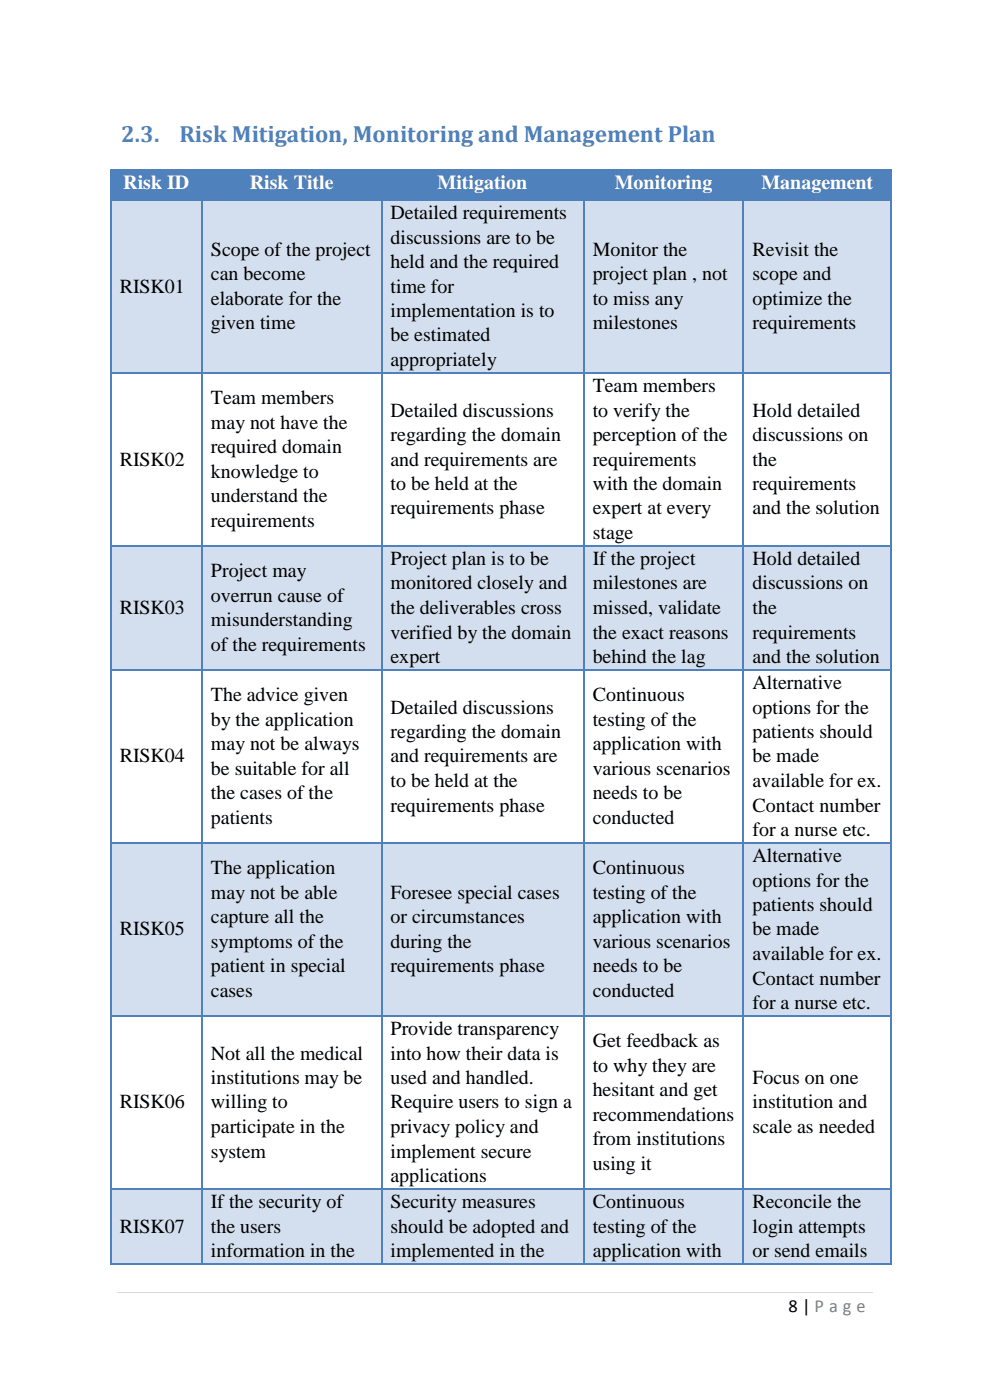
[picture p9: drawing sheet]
<svg xmlns="http://www.w3.org/2000/svg" width="210mm" height="297mm" viewBox="0 0 210 297" stroke-linecap="round" stroke-linejoin="round" font-family="sans-serif">
<defs><g id="words">
<g font-size="5" fill="#4f81bd">
<text x="25.7" y="30.1">2.3.</text>
<text x="38.1" y="30.1">Risk Mitigation, Monitoring and Management Plan</text>
</g>
<g font-size="4.2" fill="#fff">
<text x="26.2" y="40">Risk ID</text>
<text x="53" y="40">Risk Title</text>
<text x="92.8" y="40">Mitigation</text>
<text x="130.4" y="40">Monitoring</text>
<text x="161.5" y="40">Management</text>
</g>
<g font-size="4.2">
<text x="82.8" y="46.5">Detailed requirements</text>
<text x="82.8" y="51.7">discussions are to be</text>
<text x="44.7" y="54.3">Scope of the project</text>
<text x="44.7" y="59.5">can become</text>
<text x="82.8" y="56.9">held and the required</text>
<text x="125.7" y="54.3">Monitor the</text>
<text x="125.7" y="59.5">project plan , not</text>
<text x="159.6" y="54.3">Revisit the</text>
<text x="159.6" y="59.5">scope and</text>
<text x="25.4" y="62.1">RISK01</text>
<text x="44.7" y="64.6">elaborate for the</text>
<text x="82.8" y="62.1">time for</text>
<text x="125.7" y="64.6">to miss any</text>
<text x="159.6" y="64.6">optimize the</text>
<text x="44.7" y="69.8">given time</text>
<text x="82.8" y="67.3">implementation is to</text>
<text x="125.7" y="69.8">milestones</text>
<text x="159.6" y="69.8">requirements</text>
<text x="82.8" y="72.4">be estimated</text>
<text x="82.8" y="77.6">appropriately</text>
<text x="125.7" y="83.2">Team members</text>
<text x="44.7" y="85.8">Team members</text>
<text x="82.8" y="88.4">Detailed discussions</text>
<text x="125.7" y="88.4">to verify the</text>
<text x="159.6" y="88.4">Hold detailed</text>
<text x="44.7" y="91">may not have the</text>
<text x="82.8" y="93.6">regarding the domain</text>
<text x="125.7" y="93.6">perception of the</text>
<text x="159.6" y="93.6">discussions on</text>
<text x="25.4" y="98.8">RISK02</text>
<text x="44.7" y="96.2">required domain</text>
<text x="44.7" y="101.3">knowledge to</text>
<text x="82.8" y="98.8">and requirements are</text>
<text x="125.7" y="98.8">requirements</text>
<text x="159.6" y="98.8">the</text>
<text x="44.7" y="106.6">understand the</text>
<text x="82.8" y="104">to be held at the</text>
<text x="125.7" y="104">with the domain</text>
<text x="159.6" y="104">requirements</text>
<text x="44.7" y="111.8">requirements</text>
<text x="82.8" y="109.1">requirements phase</text>
<text x="125.7" y="109.1">expert at every</text>
<text x="159.6" y="109.1">and the solution</text>
<text x="82.8" y="119.9">Project plan is to be</text>
<text x="125.7" y="114.3">stage</text>
<text x="125.7" y="119.9">If the project</text>
<text x="159.6" y="119.9">Hold detailed</text>
<text x="44.7" y="122.5">Project may</text>
<text x="82.8" y="125.1">monitored closely and</text>
<text x="125.7" y="125.1">milestones are</text>
<text x="159.6" y="125.1">discussions on</text>
<text x="25.4" y="130.3">RISK03</text>
<text x="44.7" y="127.7">overrun cause of</text>
<text x="82.8" y="130.3">the deliverables cross</text>
<text x="125.7" y="130.3">missed, validate</text>
<text x="159.6" y="130.3">the</text>
<text x="44.7" y="132.8">misunderstanding</text>
<text x="82.8" y="135.5">verified by the domain</text>
<text x="125.7" y="135.5">the exact reasons</text>
<text x="159.6" y="135.5">requirements</text>
<text x="44.7" y="138">of the requirements</text>
<text x="82.8" y="140.6">expert</text>
<text x="125.7" y="140.6">behind the lag</text>
<text x="159.6" y="140.6">and the solution</text>
<text x="44.7" y="148.8">The advice given</text>
<text x="125.7" y="148.8">Continuous</text>
<text x="159.6" y="146.2">Alternative</text>
<text x="44.7" y="154">by the application</text>
<text x="82.8" y="151.4">Detailed discussions</text>
<text x="125.7" y="154">testing of the</text>
<text x="159.6" y="151.4">options for the</text>
<text x="25.4" y="161.8">RISK04</text>
<text x="44.7" y="159.2">may not be always</text>
<text x="82.8" y="156.6">regarding the domain</text>
<text x="82.8" y="161.8">and requirements are</text>
<text x="125.7" y="159.2">application with</text>
<text x="159.6" y="156.6">patients should</text>
<text x="159.6" y="161.8">be made</text>
<text x="44.7" y="164.4">be suitable for all</text>
<text x="82.8" y="167">to be held at the</text>
<text x="125.7" y="164.4">various scenarios</text>
<text x="159.6" y="167">available for ex.</text>
<text x="44.7" y="169.5">the cases of the</text>
<text x="82.8" y="172.2">requirements phase</text>
<text x="125.7" y="169.5">needs to be</text>
<text x="159.6" y="172.2">Contact number</text>
<text x="44.7" y="174.8">patients</text>
<text x="125.7" y="174.8">conducted</text>
<text x="159.6" y="177.3">for a nurse etc.</text>
<text x="44.7" y="185.5">The application</text>
<text x="125.7" y="185.5">Continuous</text>
<text x="159.6" y="182.9">Alternative</text>
<text x="44.7" y="190.7">may not be able</text>
<text x="82.8" y="190.7">Foresee special cases</text>
<text x="125.7" y="190.7">testing of the</text>
<text x="159.6" y="188.1">options for the</text>
<text x="44.7" y="195.9">capture all the</text>
<text x="82.8" y="195.9">or circumstances</text>
<text x="125.7" y="195.9">application with</text>
<text x="159.6" y="193.3">patients should</text>
<text x="25.4" y="198.5">RISK05</text>
<text x="44.7" y="201.1">symptoms of the</text>
<text x="82.8" y="201.1">during the</text>
<text x="125.7" y="201.1">various scenarios</text>
<text x="159.6" y="198.5">be made</text>
<text x="159.6" y="203.7">available for ex.</text>
<text x="44.7" y="206.2">patient in special</text>
<text x="82.8" y="206.2">requirements phase</text>
<text x="125.7" y="206.2">needs to be</text>
<text x="159.6" y="208.9">Contact number</text>
<text x="44.7" y="211.5">cases</text>
<text x="125.7" y="211.5">conducted</text>
<text x="159.6" y="214">for a nurse etc.</text>
<text x="82.8" y="219.6">Provide transparency</text>
<text x="44.7" y="224.8">Not all the medical</text>
<text x="82.8" y="224.8">into how their data is</text>
<text x="125.7" y="222.2">Get feedback as</text>
<text x="125.7" y="227.4">to why they are</text>
<text x="44.7" y="230">institutions may be</text>
<text x="82.8" y="230">used and handled.</text>
<text x="125.7" y="232.6">hesitant and get</text>
<text x="159.6" y="230">Focus on one</text>
<text x="25.4" y="235.2">RISK06</text>
<text x="44.7" y="235.2">willing to</text>
<text x="82.8" y="235.2">Require users to sign a</text>
<text x="125.7" y="237.8">recommendations</text>
<text x="159.6" y="235.2">institution and</text>
<text x="44.7" y="240.4">participate in the</text>
<text x="44.7" y="245.6">system</text>
<text x="82.8" y="240.4">privacy policy and</text>
<text x="82.8" y="245.6">implement secure</text>
<text x="125.7" y="243">from institutions</text>
<text x="159.6" y="240.4">scale as needed</text>
<text x="82.8" y="250.7">applications</text>
<text x="125.7" y="248.2">using it</text>
<text x="44.7" y="256.3">If the security of</text>
<text x="82.8" y="256.3">Security measures</text>
<text x="125.7" y="256.3">Continuous</text>
<text x="159.6" y="256.3">Reconcile the</text>
<text x="25.4" y="261.5">RISK07</text>
<text x="44.7" y="261.5">the users</text>
<text x="82.8" y="261.5">should be adopted and</text>
<text x="125.7" y="261.5">testing of the</text>
<text x="159.6" y="261.5">login attempts</text>
<text x="44.7" y="266.7">information in the</text>
<text x="82.8" y="266.7">implemented in the</text>
<text x="125.7" y="266.7">application with</text>
<text x="159.6" y="266.7">or send emails</text>
</g>
<text font-size="3.9" x="167.3" y="278.4">8 | P a g e</text>
</g></defs>
<path d="M24.9 274.3h160.2" fill="none" stroke="#d9d9d9" stroke-width=".21"/>
<g fill="#4f81bd">
<path d="M23.7 36.2h18.9v5.6h-18.9z"/>
<path d="M25.4 36.2h15.5v5.6h-15.5z"/>
<path d="M43.1 36.2h37.6v5.6h-37.6z"/>
<path d="M44.7 36.2h34.3v5.6h-34.3z"/>
<path d="M81.2 36.2h42.4v5.6h-42.4z"/>
<path d="M82.8 36.2h39.1v5.6h-39.1z"/>
<path d="M124 36.2h33.5v5.6h-33.5z"/>
<path d="M125.7 36.2h30.1v5.6h-30.1z"/>
<path d="M157.9 36.2h31v5.6h-31z"/>
<path d="M159.6 36.2h27.6v5.6h-27.6z"/>
<path d="M23.3 35.8h.3v.3h-.3z"/>
</g>
<path d="M23.7 36h19" fill="none" stroke="#4f81bd" stroke-width=".3"/>
<path d="M42.7 35.8h.3v.3h-.3z" fill="#4f81bd"/>
<path d="M43.1 36h37.7" fill="none" stroke="#4f81bd" stroke-width=".3"/>
<path d="M80.8 35.8h.3v.3h-.3z" fill="#4f81bd"/>
<path d="M81.2 36h42.4" fill="none" stroke="#4f81bd" stroke-width=".3"/>
<path d="M123.7 35.8h.3v.3h-.3z" fill="#4f81bd"/>
<path d="M124 36h33.5" fill="none" stroke="#4f81bd" stroke-width=".3"/>
<path d="M157.6 35.8h.3v.3h-.3z" fill="#4f81bd"/>
<path d="M157.9 36h31" fill="none" stroke="#4f81bd" stroke-width=".3"/>
<path d="M188.9 35.8h.3v.3h-.3z" fill="#4f81bd"/>
<path d="M23.5 36.2v5.6M42.9 36.2v5.6M81 36.2v5.6M123.8 36.2v5.6M157.7 36.2v5.6M189.1 36.2v5.6" fill="none" stroke="#4f81bd" stroke-width=".3"/>
<g fill="#d3dfee">
<path d="M23.7 42.7h18.9v36.3h-18.9z"/>
<path d="M25.4 58.3h15.5v5.1h-15.5z"/>
<path d="M43.1 42.7h37.6v36.3h-37.6z"/>
<path d="M44.7 50.5h34.3v5.1h-34.3z"/>
<path d="M44.7 55.7h34.3v5.1h-34.3z"/>
<path d="M44.7 60.8h34.3v5.2h-34.3z"/>
<path d="M44.7 66h34.3v5.2h-34.3z"/>
<path d="M81.2 42.7h42.4v36.3h-42.4z"/>
<path d="M82.8 42.7h39.1v5.1h-39.1z"/>
<path d="M82.8 47.9h39.1v5.1h-39.1z"/>
<path d="M82.8 53h39.1v5.2h-39.1z"/>
<path d="M82.8 58.3h39.1v5.1h-39.1z"/>
<path d="M82.8 63.5h39.1v5.1h-39.1z"/>
<path d="M82.8 68.6h39.1v5.2h-39.1z"/>
<path d="M82.8 73.8h39.1v5.2h-39.1z"/>
<path d="M124 42.7h33.5v36.3h-33.5z"/>
<path d="M125.7 50.5h30.1v5.1h-30.1z"/>
<path d="M125.7 55.7h30.1v5.1h-30.1z"/>
<path d="M125.7 60.8h30.1v5.2h-30.1z"/>
<path d="M125.7 66h30.1v5.2h-30.1z"/>
<path d="M157.9 42.7h31v36.3h-31z"/>
<path d="M159.6 50.5h27.6v5.1h-27.6z"/>
<path d="M159.6 55.7h27.6v5.1h-27.6z"/>
<path d="M159.6 60.8h27.6v5.2h-27.6z"/>
<path d="M159.6 66h27.6v5.2h-27.6z"/>
</g>
<g fill="#4f81bd">
<path d="M23.3 41.9h.3v.7h-.3z"/>
<path d="M23.7 41.9h19v.7h-19z"/>
</g>
<path d="M23.7 42.7h19" fill="none" stroke="#d3dfee" stroke-width=".21"/>
<path d="M43.1 42.6l.3 .1z" fill="#d3dfee"/>
<g fill="#4f81bd">
<path d="M42.7 42.6l.3 .1z"/>
<path d="M42.7 41.9h.7v.7h-.7z"/>
<path d="M43.5 41.9h37.3v.7h-37.3z"/>
</g>
<path d="M43.5 42.7h37.3" fill="none" stroke="#d3dfee" stroke-width=".21"/>
<path d="M81.2 42.6l.3 .1z" fill="#d3dfee"/>
<g fill="#4f81bd">
<path d="M80.8 42.6l.3 .1z"/>
<path d="M80.8 41.9h.7v.7h-.7z"/>
<path d="M81.6 41.9h42v.7h-42z"/>
</g>
<path d="M81.6 42.7h42" fill="none" stroke="#d3dfee" stroke-width=".21"/>
<path d="M124 42.6l.4 .1z" fill="#d3dfee"/>
<g fill="#4f81bd">
<path d="M123.7 42.6l.3 .1z"/>
<path d="M123.7 41.9h.7v.7h-.7z"/>
<path d="M124.4 41.9h33.1v.7h-33.1z"/>
</g>
<path d="M124.4 42.7h33.1" fill="none" stroke="#d3dfee" stroke-width=".21"/>
<path d="M157.9 42.6l.4 .1z" fill="#d3dfee"/>
<g fill="#4f81bd">
<path d="M157.6 42.6l.3 .1z"/>
<path d="M157.6 41.9h.7v.7h-.7z"/>
<path d="M158.3 41.9h30.6v.7h-30.6z"/>
</g>
<path d="M158.3 42.7h30.6" fill="none" stroke="#d3dfee" stroke-width=".21"/>
<path d="M188.9 41.9h.3v.7h-.3z" fill="#4f81bd"/>
<path d="M23.5 42.7v36.3M42.9 42.7v36.3M81 42.7v36.3M123.8 42.7v36.3M157.7 42.7v36.3M189.1 42.7v36.3" fill="none" stroke="#4f81bd" stroke-width=".3"/>
<path d="M23.3 79h.3v.3h-.3z" fill="#4f81bd"/>
<path d="M23.7 79.2h19" fill="none" stroke="#4f81bd" stroke-width=".3"/>
<path d="M42.7 79h.3v.3h-.3z" fill="#4f81bd"/>
<path d="M43.1 79.2h37.7" fill="none" stroke="#4f81bd" stroke-width=".3"/>
<path d="M80.8 79h.3v.3h-.3z" fill="#4f81bd"/>
<path d="M81.2 79.2h42.4" fill="none" stroke="#4f81bd" stroke-width=".3"/>
<path d="M123.7 79h.3v.3h-.3z" fill="#4f81bd"/>
<path d="M124 79.2h33.5" fill="none" stroke="#4f81bd" stroke-width=".3"/>
<path d="M157.6 79h.3v.3h-.3z" fill="#4f81bd"/>
<path d="M157.9 79.2h31" fill="none" stroke="#4f81bd" stroke-width=".3"/>
<path d="M188.9 79h.3v.3h-.3z" fill="#4f81bd"/>
<path d="M23.5 79.4v36.3M42.9 79.4v36.3M81 79.4v36.3M123.8 79.4v36.3M157.7 79.4v36.3M189.1 79.4v36.3" fill="none" stroke="#4f81bd" stroke-width=".3"/>
<g fill="#d3dfee">
<path d="M23.7 116.1h18.9v25.9h-18.9z"/>
<path d="M25.4 126.4h15.5v5.2h-15.5z"/>
<path d="M43.1 116.1h37.6v25.9h-37.6z"/>
<path d="M44.7 118.7h34.3v5.1h-34.3z"/>
<path d="M44.7 123.9h34.3v5.1h-34.3z"/>
<path d="M44.7 129h34.3v5.2h-34.3z"/>
<path d="M44.7 134.2h34.3v5.2h-34.3z"/>
<path d="M81.2 116.1h42.4v25.9h-42.4z"/>
<path d="M82.8 116.1h39.1v5.1h-39.1z"/>
<path d="M82.8 121.2h39.1v5.2h-39.1z"/>
<path d="M82.8 126.4h39.1v5.2h-39.1z"/>
<path d="M82.8 131.7h39.1v5.1h-39.1z"/>
<path d="M82.8 136.8h39.1v5.2h-39.1z"/>
<path d="M124 116.1h33.5v25.9h-33.5z"/>
<path d="M125.7 116.1h30.1v5.1h-30.1z"/>
<path d="M125.7 121.2h30.1v5.2h-30.1z"/>
<path d="M125.7 126.4h30.1v5.2h-30.1z"/>
<path d="M125.7 131.7h30.1v5.1h-30.1z"/>
<path d="M125.7 136.8h30.1v5.2h-30.1z"/>
<path d="M157.9 116.1h31v25.9h-31z"/>
<path d="M159.6 116.1h27.6v5.1h-27.6z"/>
<path d="M159.6 121.2h27.6v5.2h-27.6z"/>
<path d="M159.6 126.4h27.6v5.2h-27.6z"/>
<path d="M159.6 131.7h27.6v5.1h-27.6z"/>
<path d="M159.6 136.8h27.6v5.2h-27.6z"/>
</g>
<path d="M23.3 115.7h.3v.3h-.3z" fill="#4f81bd"/>
<path d="M23.7 115.8h19" fill="none" stroke="#4f81bd" stroke-width=".3"/>
<path d="M42.7 115.7h.3v.3h-.3z" fill="#4f81bd"/>
<path d="M43.1 115.8h37.7" fill="none" stroke="#4f81bd" stroke-width=".3"/>
<path d="M80.8 115.7h.3v.3h-.3z" fill="#4f81bd"/>
<path d="M81.2 115.8h42.4" fill="none" stroke="#4f81bd" stroke-width=".3"/>
<path d="M123.7 115.7h.3v.3h-.3z" fill="#4f81bd"/>
<path d="M124 115.8h33.5" fill="none" stroke="#4f81bd" stroke-width=".3"/>
<path d="M157.6 115.7h.3v.3h-.3z" fill="#4f81bd"/>
<path d="M157.9 115.8h31" fill="none" stroke="#4f81bd" stroke-width=".3"/>
<path d="M188.9 115.7h.3v.3h-.3z" fill="#4f81bd"/>
<path d="M23.5 116v26M42.9 116v26M81 116v26M123.8 116v26M157.7 116v26M189.1 116v26" fill="none" stroke="#4f81bd" stroke-width=".3"/>
<path d="M23.3 142h.3v.3h-.3z" fill="#4f81bd"/>
<path d="M23.7 142.2h19" fill="none" stroke="#4f81bd" stroke-width=".3"/>
<path d="M42.7 142h.3v.3h-.3z" fill="#4f81bd"/>
<path d="M43.1 142.2h37.7" fill="none" stroke="#4f81bd" stroke-width=".3"/>
<path d="M80.8 142h.3v.3h-.3z" fill="#4f81bd"/>
<path d="M81.2 142.2h42.4" fill="none" stroke="#4f81bd" stroke-width=".3"/>
<path d="M123.7 142h.3v.3h-.3z" fill="#4f81bd"/>
<path d="M124 142.2h33.5" fill="none" stroke="#4f81bd" stroke-width=".3"/>
<path d="M157.6 142h.3v.3h-.3z" fill="#4f81bd"/>
<path d="M157.9 142.2h31" fill="none" stroke="#4f81bd" stroke-width=".3"/>
<path d="M188.9 142h.3v.3h-.3z" fill="#4f81bd"/>
<path d="M23.5 142.4v36.3M42.9 142.4v36.3M81 142.4v36.3M123.8 142.4v36.3M157.7 142.4v36.3M189.1 142.4v36.3" fill="none" stroke="#4f81bd" stroke-width=".3"/>
<g fill="#d3dfee">
<path d="M23.7 179.1h18.9v36.3h-18.9z"/>
<path d="M25.4 194.6h15.5v5.2h-15.5z"/>
<path d="M43.1 179.1h37.6v36.3h-37.6z"/>
<path d="M44.7 181.7h34.3v5.1h-34.3z"/>
<path d="M44.7 186.9h34.3v5.1h-34.3z"/>
<path d="M44.7 192.1h34.3v5.1h-34.3z"/>
<path d="M44.7 197.3h34.3v5.1h-34.3z"/>
<path d="M44.7 202.4h34.3v5.2h-34.3z"/>
<path d="M44.7 207.6h34.3v5.2h-34.3z"/>
<path d="M81.2 179.1h42.4v36.3h-42.4z"/>
<path d="M82.8 186.9h39.1v5.1h-39.1z"/>
<path d="M82.8 192.1h39.1v5.1h-39.1z"/>
<path d="M82.8 197.3h39.1v5.1h-39.1z"/>
<path d="M82.8 202.4h39.1v5.2h-39.1z"/>
<path d="M124 179.1h33.5v36.3h-33.5z"/>
<path d="M125.7 181.7h30.1v5.1h-30.1z"/>
<path d="M125.7 186.9h30.1v5.1h-30.1z"/>
<path d="M125.7 192.1h30.1v5.1h-30.1z"/>
<path d="M125.7 197.3h30.1v5.1h-30.1z"/>
<path d="M125.7 202.4h30.1v5.2h-30.1z"/>
<path d="M125.7 207.6h30.1v5.2h-30.1z"/>
<path d="M157.9 179.1h31v36.3h-31z"/>
<path d="M159.6 179.1h27.6v5.1h-27.6z"/>
<path d="M159.6 184.3h27.6v5.1h-27.6z"/>
<path d="M159.6 189.5h27.6v5.1h-27.6z"/>
<path d="M159.6 194.6h27.6v5.2h-27.6z"/>
<path d="M159.6 199.9h27.6v5.1h-27.6z"/>
<path d="M159.6 205.1h27.6v5.1h-27.6z"/>
<path d="M159.6 210.2h27.6v5.2h-27.6z"/>
</g>
<path d="M23.3 178.7h.3v.3h-.3z" fill="#4f81bd"/>
<path d="M23.7 178.9h19" fill="none" stroke="#4f81bd" stroke-width=".3"/>
<path d="M42.7 178.7h.3v.3h-.3z" fill="#4f81bd"/>
<path d="M43.1 178.9h37.7" fill="none" stroke="#4f81bd" stroke-width=".3"/>
<path d="M80.8 178.7h.3v.3h-.3z" fill="#4f81bd"/>
<path d="M81.2 178.9h42.4" fill="none" stroke="#4f81bd" stroke-width=".3"/>
<path d="M123.7 178.7h.3v.3h-.3z" fill="#4f81bd"/>
<path d="M124 178.9h33.5" fill="none" stroke="#4f81bd" stroke-width=".3"/>
<path d="M157.6 178.7h.3v.3h-.3z" fill="#4f81bd"/>
<path d="M157.9 178.9h31" fill="none" stroke="#4f81bd" stroke-width=".3"/>
<path d="M188.9 178.7h.3v.3h-.3z" fill="#4f81bd"/>
<path d="M23.5 179.1v36.3M42.9 179.1v36.3M81 179.1v36.3M123.8 179.1v36.3M157.7 179.1v36.3M189.1 179.1v36.3" fill="none" stroke="#4f81bd" stroke-width=".3"/>
<path d="M23.3 215.4h.3v.3h-.3z" fill="#4f81bd"/>
<path d="M23.7 215.6h19" fill="none" stroke="#4f81bd" stroke-width=".3"/>
<path d="M42.7 215.4h.3v.3h-.3z" fill="#4f81bd"/>
<path d="M43.1 215.6h37.7" fill="none" stroke="#4f81bd" stroke-width=".3"/>
<path d="M80.8 215.4h.3v.3h-.3z" fill="#4f81bd"/>
<path d="M81.2 215.6h42.4" fill="none" stroke="#4f81bd" stroke-width=".3"/>
<path d="M123.7 215.4h.3v.3h-.3z" fill="#4f81bd"/>
<path d="M124 215.6h33.5" fill="none" stroke="#4f81bd" stroke-width=".3"/>
<path d="M157.6 215.4h.3v.3h-.3z" fill="#4f81bd"/>
<path d="M157.9 215.6h31" fill="none" stroke="#4f81bd" stroke-width=".3"/>
<path d="M188.9 215.4h.3v.3h-.3z" fill="#4f81bd"/>
<path d="M23.5 215.8v36.3M42.9 215.8v36.3M81 215.8v36.3M123.8 215.8v36.3M157.7 215.8v36.3M189.1 215.8v36.3" fill="none" stroke="#4f81bd" stroke-width=".3"/>
<g fill="#d3dfee">
<path d="M23.7 252.5h18.9v15.5h-18.9z"/>
<path d="M25.4 257.7h15.5v5.1h-15.5z"/>
<path d="M43.1 252.5h37.6v15.5h-37.6z"/>
<path d="M44.7 252.5h34.3v5.1h-34.3z"/>
<path d="M44.7 257.7h34.3v5.1h-34.3z"/>
<path d="M44.7 262.9h34.3v5.1h-34.3z"/>
<path d="M81.2 252.5h42.4v15.5h-42.4z"/>
<path d="M82.8 252.5h39.1v5.1h-39.1z"/>
<path d="M82.8 257.7h39.1v5.1h-39.1z"/>
<path d="M82.8 262.9h39.1v5.1h-39.1z"/>
<path d="M124 252.5h33.5v15.5h-33.5z"/>
<path d="M125.7 252.5h30.1v5.1h-30.1z"/>
<path d="M125.7 257.7h30.1v5.1h-30.1z"/>
<path d="M125.7 262.9h30.1v5.1h-30.1z"/>
<path d="M157.9 252.5h31v15.5h-31z"/>
<path d="M159.6 252.5h27.6v5.1h-27.6z"/>
<path d="M159.6 257.7h27.6v5.1h-27.6z"/>
<path d="M159.6 262.9h27.6v5.1h-27.6z"/>
</g>
<path d="M23.3 252.1h.3v.3h-.3z" fill="#4f81bd"/>
<path d="M23.7 252.3h19" fill="none" stroke="#4f81bd" stroke-width=".3"/>
<path d="M42.7 252.1h.3v.3h-.3z" fill="#4f81bd"/>
<path d="M43.1 252.3h37.7" fill="none" stroke="#4f81bd" stroke-width=".3"/>
<path d="M80.8 252.1h.3v.3h-.3z" fill="#4f81bd"/>
<path d="M81.2 252.3h42.4" fill="none" stroke="#4f81bd" stroke-width=".3"/>
<path d="M123.7 252.1h.3v.3h-.3z" fill="#4f81bd"/>
<path d="M124 252.3h33.5" fill="none" stroke="#4f81bd" stroke-width=".3"/>
<path d="M157.6 252.1h.3v.3h-.3z" fill="#4f81bd"/>
<path d="M157.9 252.3h31" fill="none" stroke="#4f81bd" stroke-width=".3"/>
<path d="M188.9 252.1h.3v.3h-.3z" fill="#4f81bd"/>
<path d="M23.5 252.5v15.6" fill="none" stroke="#4f81bd" stroke-width=".3"/>
<path d="M23.3 268.1h.3v.3h-.3z" fill="#4f81bd"/>
<path d="M42.9 252.5v15.6M23.7 268.2h19" fill="none" stroke="#4f81bd" stroke-width=".3"/>
<path d="M42.7 268.1h.3v.3h-.3z" fill="#4f81bd"/>
<path d="M81 252.5v15.6M43.1 268.2h37.7" fill="none" stroke="#4f81bd" stroke-width=".3"/>
<path d="M80.8 268.1h.3v.3h-.3z" fill="#4f81bd"/>
<path d="M123.8 252.5v15.6M81.2 268.2h42.4" fill="none" stroke="#4f81bd" stroke-width=".3"/>
<path d="M123.7 268.1h.3v.3h-.3z" fill="#4f81bd"/>
<path d="M157.7 252.5v15.6M124 268.2h33.5" fill="none" stroke="#4f81bd" stroke-width=".3"/>
<path d="M157.6 268.1h.3v.3h-.3z" fill="#4f81bd"/>
<path d="M189.1 252.5v15.6M157.9 268.2h31" fill="none" stroke="#4f81bd" stroke-width=".3"/>
<path d="M188.9 268.1h.3v.3h-.3z" fill="#4f81bd"/>
<use href="#words"/>
</svg>
